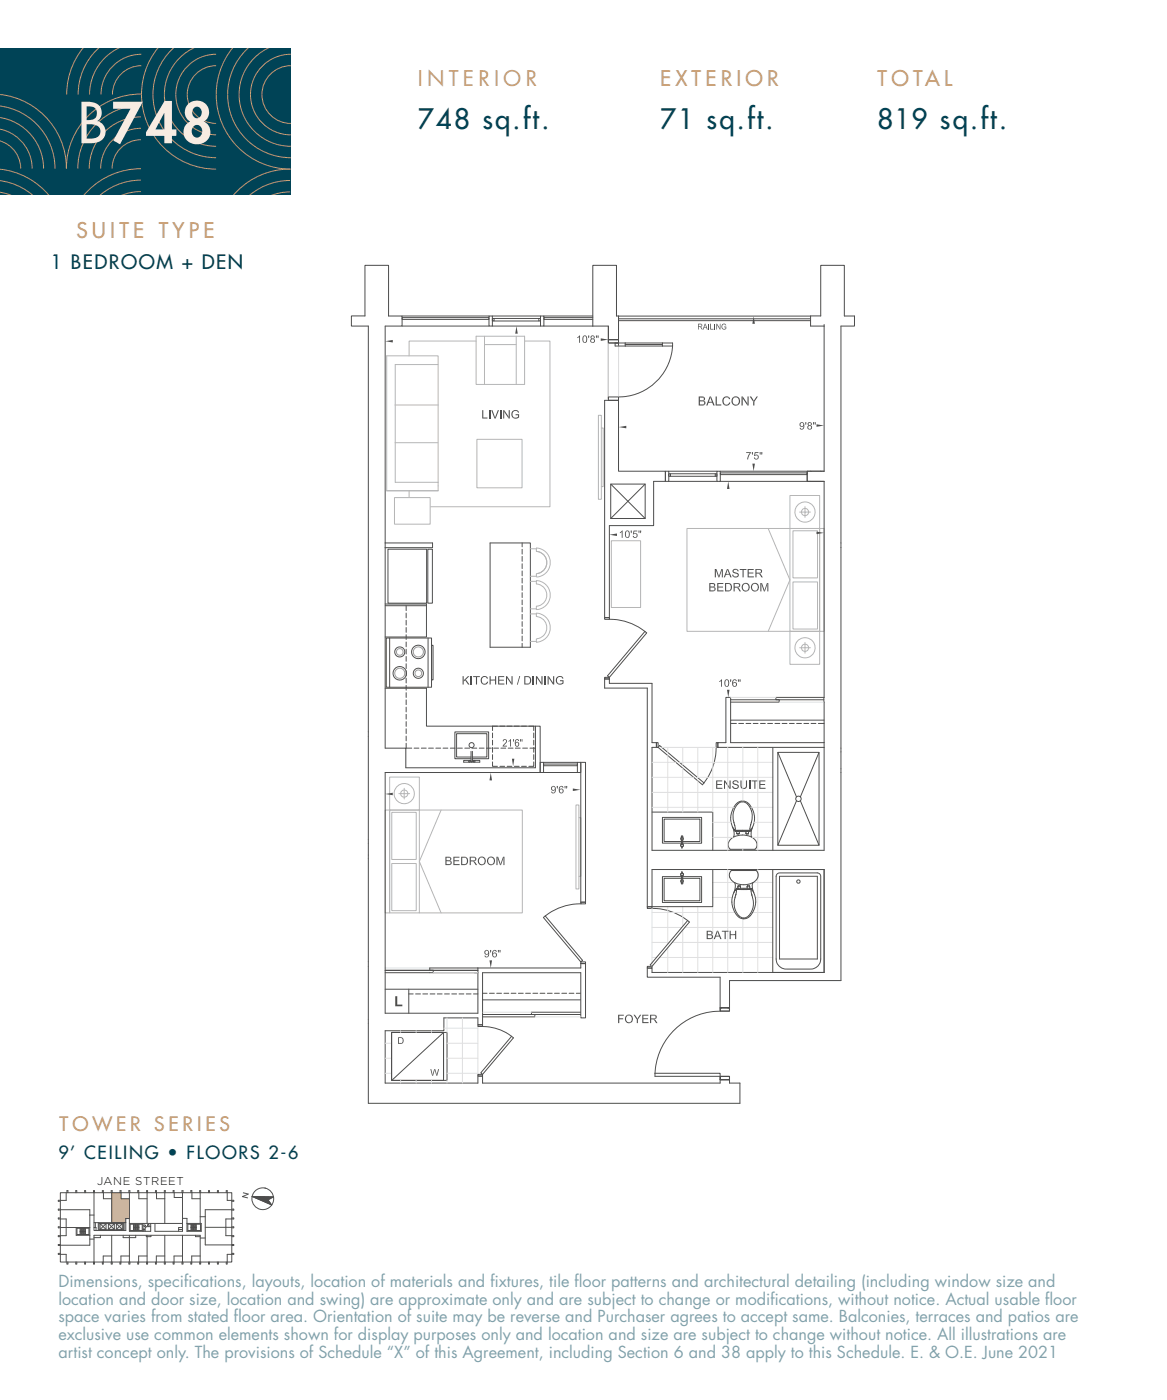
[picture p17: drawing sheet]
<svg xmlns="http://www.w3.org/2000/svg" width="254mm" height="305mm" viewBox="0 0 254 305" stroke-linecap="round" stroke-linejoin="round" font-family="sans-serif">
<defs><g id="words">
<text font-size="12" fill="#f7ece2" x="17" y="31.2">B748</text>
<g font-size="6" fill="#004356">
<text x="90.9" y="28.1">748 sq.ft.</text>
<text x="143.7" y="28.1">71 sq.ft.</text>
<text x="191" y="28.1">819 sq.ft.</text>
</g>
<g font-size="5.6">
<text x="52.1" y="110.8">SCHEDULE</text>
<text x="84.5" y="110.8">'A'</text>
</g>
<g font-size="4.6" fill="#c79a6e">
<text x="90.9" y="18.8">I N T E R I O R</text>
<text x="143.7" y="18.8">E X T E R I O R</text>
<text x="191" y="18.8">T O TA L</text>
<text x="16.6" y="51.8">S U I T E T Y P E</text>
</g>
<text font-size="4.2" fill="#004356" x="11.1" y="58.5">1 BEDROOM + DEN</text>
<text font-size="4.2" x="99" y="171.8">TOWER</text>
<text font-size="4.2" fill="#c79a6e" x="13" y="246.3">T O W E R S E R I E S</text>
<text font-size="3.9" fill="#004356" x="12.7" y="252.4">9’ CEILING • FLOORS 2-6</text>
<g font-size="3.5" fill="#004356">
<text x="12.7" y="280.2">Dimensions, specif</text>
<text x="40.1" y="280.2">ications, layouts, location of materials and f</text>
<text x="106.7" y="280.2">ixtures, tile f</text>
<text x="125" y="280.2">loor patterns and architectural detailing (including window size and</text>
<text x="12.7" y="284">location and door size, location and swing) are approximate only and are subject to change or modif</text>
<text x="12.7" y="287.9">space varies from stated f</text>
<text x="50.9" y="287.9">loor area. Orientation of suite may be reverse and Purchaser agrees to accept same. Balconies, terraces and patios are</text>
<text x="167.7" y="284">ications, without notice. Actual usable f</text>
<text x="227.5" y="284">loor</text>
<text x="12.7" y="291.8">exclusive use common elements shown for display purposes only and location and size are subject to change without notice. All illustrations are</text>
<text x="12.7" y="295.7">artist concept only. The provisions of Schedule “X” of this Agreement, including Section 6 and 38 apply to this Schedule. E. &amp; O.E. June 2021</text>
</g>
<text font-size="2.5" x="21.1" y="258.1">JANE STREET</text>
<g font-size="2.4">
<text x="88.8" y="199">LEVEL 08-09, 12, 14, 19-20, 23-24</text>
<text x="24.1" y="278.9">LEVEL 4 - 5</text>
<text x="100" y="278.9">LEVEL 17-18</text>
</g>
</g></defs>
<path d="M24.3 259.7h2v1.3h1.8v4.3h-.7v.9h-3.1z" fill="#c79a6e"/>
<path d="M0 10.6h63.3v31.9h-63.3z" fill="#004356"/>
<g fill="none" stroke="#c79a6e" stroke-width=".22">
<path d="M18 10.5a16 16 0 0 0-3.5 10.1M21.4 10.5a13.7 13.7 0 0 0-4.4 10.1M25.7 10.5a11.3 11.3 0 0 0-6.2 10.1M30.8 11.8a8.8 8.8 0 0 0-8.8 8.8M30.8 14.3a6.3 6.3 0 0 0-6.3 6.3M34.3 10.5a16.2 16.2 0 0 0-1.9 17.2 16.2 16.2 0 0 0 14.6 9.1M37.7 10.5a13.7 13.7 0 0 0-3.5 15.1 13.7 13.7 0 0 0 12.8 8.7M42 10.5a11.3 11.3 0 0 0-5.9 12.7 11.3 11.3 0 0 0 10.9 8.6M47 11.8a8.8 8.8 0 0 0-8.7 8.8 8.8 8.8 0 0 0 8.7 8.8M47 14.3a6.3 6.3 0 0 0-6.2 6.3 6.3 6.3 0 0 0 6.2 6.3M50.6 10.5a16.2 16.2 0 0 0-1.9 17.2 16.2 16.2 0 0 0 14.6 9.1M53.9 10.5a13.7 13.7 0 0 0-3.4 15.1 13.7 13.7 0 0 0 12.8 8.7"/>
<path d="M58.2 10.5a11.3 11.3 0 0 0-5.9 12.7 11.3 11.3 0 0 0 11 8.6M63.3 11.8a8.8 8.8 0 0 0-8.8 8.8 8.8 8.8 0 0 0 8.8 8.8M63.3 14.3a6.3 6.3 0 0 0-6.3 6.3 6.3 6.3 0 0 0 6.3 6.3M-.1 28.1a8.7 8.7 0 0 1 7.1 8.6M-.1 30.7a6.2 6.2 0 0 1 4.6 6M-.1 36.8a16.1 16.1 0 0 1 10.7 5.7M-.1 20.6a16.2 16.2 0 0 1 14.6 16.1M0 39.3a13.4 13.4 0 0 1 7.1 3.2M0 23.1a13.7 13.7 0 0 1 12 13.6M0 25.6a11.2 11.2 0 0 1 9.5 11.1M30.7 36.7a16.2 16.2 0 0 0-12.4 5.8M30.7 39.2a13.6 13.6 0 0 0-8.9 3.3"/>
<path d="M30.7 20.5a16.2 16.2 0 0 0-16.3 16.2M30.7 23a13.8 13.8 0 0 0-13.8 13.7M30.7 25.4a11.3 11.3 0 0 0-11.3 11.3M30.7 27.9a8.8 8.8 0 0 0-8.8 8.8M30.7 30.4a6.3 6.3 0 0 0-6.3 6.3M63.1 36.8a16.1 16.1 0 0 0-12.3 5.7M63.1 39.3a13.6 13.6 0 0 0-8.7 3.2M0 41.9l2.3 .6M30.7 41.7a10.7 10.7 0 0 0-4.1 .8M63.1 41.8a10.9 10.9 0 0 0-3.9 .7"/>
</g>
<g fill="none" stroke="#939598" stroke-width=".22">
<path d="M95.4 79.4v27.4h-11.2v-29.3h11.2v1.9h-9.4v25.6h9.4M103.6 74.3h-14.6v3.2M105.5 73.2v10.5h-1.9v-10.5h10.6v10.5h-8.7v-8.7h6.9M112.4 73.2v10.5M114.2 74.3h5.5v36h-26M86 88.2h9.4M86 96.4h9.3M103.8 95.6h9.8v10.6h-9.8zM130.2 90.4h.7v18.3h-.7zM130.9 93.2h.4v12.7h-.4M85.9 108.3h7.7v5.8h-7.7zM89 106.8v1.5"/>
<path d="M115.4 119.5h1.3M133.1 117.7h6.3v14.6h-6.3zM167.2 115.1l4.7 11.2-4.7 11.2M171.9 107.9h6.5v7.2h-6.5zM171.9 115.1h-22.4v22.4h22.4M171.9 115.1h6.5v22.4h-6.5zM172.6 115.6h5.3v10.2h-5.3zM175.2 110.3v1.2h-1.2M176.4 111.5h-1.2v1.1M178.4 115.1h1v22.4h-1zM115.4 132.6h1.3M115.4 139.6h1.3"/>
<path d="M115.4 133.7h1.3M115.4 126.6h1.3M115.4 125.5h1.3M116.7 125v.6M116.8 126.4a3.1 3.1 0 0 1 3 3.2 3.1 3.1 0 0 1-3.1 3v-.5a2.51 2.51 0 0 0 2.3-2.5 2.51 2.51 0 0 0-2.3-2.5zM116.8 139.1a2.47 2.47 0 0 0 2.2-2.5 2.47 2.47 0 0 0-2.3-2.4v-.6a3.1 3.1 0 0 1 3.1 3.1 3.1 3.1 0 0 1-3.1 3.1v-.7M116.8 124.9a2.47 2.47 0 0 0 2.2-2.5 2.47 2.47 0 0 0-2.3-2.4v-.6a3.1 3.1 0 0 1 3.1 3.1 3.1 3.1 0 0 1-3 3.1M171.9 137.5h6.5v7.1h-6.5zM172.6 126.7h5.3v10.3h-5.3zM175.2 139.9v2.3M174 141h2.4M83.8 176.4h1v22.4h-1z"/>
<path d="M84.8 169.2h6.5v7.2h-6.5zM84.8 176.4h6.5v22.4h-6.5zM85.3 176.9h5.3v10.2h-5.3zM86.8 172.8h1.2v1.1M88 171.6v1.2h1.2M91.3 176.4h22.4v22.4h-22.4M96 176.4l-4.7 11.2 4.7 11.2M125.4 175.3h.6v18.2h-.6zM126 178h.4v12.8h-.4M85.3 188h5.3v10.3h-5.3z"/>
<circle cx="175.2" cy="111.5" r="2.2"/>
<circle cx="175.2" cy="111.5" r=".78"/>
<circle cx="175.2" cy="141" r="2.2"/>
<circle cx="175.2" cy="141" r=".78"/>
<circle cx="88" cy="172.8" r=".79"/>
<circle cx="88" cy="172.8" r="2.2"/>
</g>
<g fill="none" stroke="#000" stroke-width=".22">
<path d="M87.5 71h18.9M87.5 69.2h18.9v.3h-18.9zM87.5 68.8h18.9M106.4 68.8h.8v2.2h-.8zM107.2 68.8h10.4M107.2 71h10.4M107.2 69.3h.3v.6h-.3zM107.5 69.3h9.8M107.5 69.9h9.8M117.3 69.3h.3v.6h-.3zM117.6 68.8h.8v2.2h-.8zM118.4 68.8h10.6"/>
<path d="M118.4 71h10.6M129 71v-13.2h5.2v11h.4v5.1h-2.2M129 69.2h-10.6v.3h10.6M129 71h3.4v2.9h2.2v-.7M132.4 73.9h2.2v.8h-2.2zM132.4 71v3.3M132.4 74.7v12.1M133.9 74.7h12.5v.6h-12.5zM134.6 69.4h41.8M134.6 68.8h41.8M134.6 69.8h41.8M134.6 74.7v12.1"/>
<path d="M136.1 74.7v.6M136.1 75h8.1M144.2 74.7v.6M146.4 75.3a11.8 11.8 0 0 1-11.8 11.1M179.4 70.6v32M179.4 71h-3v-2.2h2.2v-11h5.2v11h2.2v2.2h-3v142.5h-24.2v5.9h-2.1v-6.7h-15.8v-1.9h1v.9h37.5v-22.4M131.6 87.2h3v15.4h10.2v2.2h-2.5v9.6h-9.7v20.1h-1zM132.4 86.4h2.2v.8h-2.2zM83.8 118.2h10.3v1h-10.3M84.4 119.6h8.5v11.7h-8.5zM93.1 119.6h1v11.7h-1zM106.7 118.2h8.7v22.7h-8.7z"/>
<path d="M113.6 118.2v.9M113.6 119.6v1M132.9 105.4h7.5v7.5h-7.5zM132.9 105.4l7.5 7.5M140.4 105.4l-7.5 7.5M144.8 102.6h.8v2.2h-.8zM145.6 104.8h10.4M145.6 103.1h.3v.6h-.3zM145.6 102.6h10.4M145.9 103.7h9.8M145.9 103.1h9.8M155.7 103.1h.3v.6h-.3z"/>
<path d="M156 102.6h.8v2.2h-.8zM156.8 102.6h18.9M156.8 103h18.9v.3h-18.9zM156.8 104.8h22.6M179.4 104.8v80.3h-37.5v-22.4h1v-1h-1v-12.9h-9.3v-1h-1v2h9.3v47.6h1v-8.1h37.5M179.4 102.6h-3.7v2.2M179.4 102.6h-3.7v2.2h3.7M83.9 131.5h8.9v7.2h-9M83.9 131.9h8.9M84.1 138.9h9.8v10.7h-9.8zM84.8 138.9v10.7M88.4 131.9v1"/>
<path d="M88.4 133.5v1M88.4 135v1.1M88.4 136.6v1.1M88.4 138.2v1M88.4 139.8v1M93.2 138.9v10.7M113.6 121.2v1M113.6 122.7v1.1M113.6 124.3v1.1M113.6 125.9v1M113.6 127.5v1M113.6 129v1.1"/>
<path d="M113.6 130.6v1.1M113.6 132.2v1M113.6 133.8v1M113.6 135.3v1.1M113.6 136.9v1.1M113.6 138.5v1M131.6 134.5h1v.3h-1zM132.6 134.8a12.5 12.5 0 0 1 7.8 2.7M140.4 137.5l.4 .3-8.2 9.7-.4-.4zM83.8 149.8h9v8.3h23.7M88.4 141.3v1.1M88.4 142.9v1.1"/>
<path d="M88.4 144.5v1.1M88.4 146.1v1M88.4 147.7v1M88.4 149.2v1.1M88.4 150.8v1.1M88.4 152.4v1M88.4 154v1M88.4 155.5v1.1M88.4 157.1v1M88.4 158.7v1M93.9 140.5h.4v7.5h-.4zM107.2 159.6v1"/>
<path d="M108.3 158.1h-1.1v1M108.8 158.1h1.1M110.4 158.1h1M112 158.1h1M113.5 158.1h1.1M113.6 140.1v.8M115.1 158.1h1.1v1M116.2 159.6v1M131.6 147.5h1v.3h-1zM159 156.8h20.4M159 157.5h1.3M159 152.3h10.6v.6h-10.6"/>
<path d="M160.8 157.5h1M162.4 157.5h1M163.9 157.5h1.1M165.5 157.5h1.1M167.1 157.5h1M168.7 157.5h1M170.2 157.5h1.1M171.8 157.5h1.1M173.4 157.5h1M175 157.5h1M176.5 157.5h1.1M178.1 157.5h1.3"/>
<path d="M179.3 151.8h-10.4v.5h10.4M88.4 160.2v1.1M88.4 161.8v1.1h1.2M90.1 162.9h1.1M91.7 162.9h1.1M93.3 162.9h1M94.9 162.9h1M96.4 162.9h1.1M98 162.9h1.1M99.6 162.9h1M101.2 162.9h1M102 165.7l.3-.1v.2l-.2 .1z"/>
<path d="M102.5 164.8h-3.1v-5.1h6.6v5.1h-3.2M102.5 163.6v2.2l.2 .1 .1-2.3M102.5 165.2h-3.5v-5.9h7.4v5.9h-3.6M102.7 162.9h1.1M102.8 165.6h1.6v.3h-3.5v-.3h1.6M103 165.7l.4-.1v.2l-.3 .1zM104.3 162.9h1.1M105.9 162.9h1M107.2 165.9v.9h1.1M107.2 161.2v1M107.2 162.7v1.1M107.2 164.3v1"/>
<path d="M107.5 162.9h1M108.8 166.8h1.1M109 162.9h1.1M110.4 166.8h1M110.6 162.9h1.1M112 166.8h1M112.2 162.9h1M113.5 166.8h1.1M113.8 162.9h1M115.3 162.9h1.2M116.2 165.9v.9h-1.1M116.2 161.2v1"/>
<path d="M116.2 162.7v1.1M116.2 164.3v1M117.6 166h.7v2.2h-.7zM118.3 166.3h7.4v.4h-7.4zM118.3 166h7.4M118.3 168.2h7.4M125.7 166h.7v2.2h-.7zM126.4 166h1v30.4h-1zM141.9 176.8h13.2v8.3M142.9 161.7h.3v1h-.3zM143.6 162.3l9.6 8.2-.3 .4-9.7-8.2zM155.9 161.7h.3v1h-.3z"/>
<path d="M155.9 162.7a12.5 12.5 0 0 1-2.7 7.8M168.2 162.7v22.4M169.3 163.8l4.1 9.7M169.3 163.8h9v20.2h-9zM173.4 174.3l-4.1 9.7M174.2 174.3l4.1 9.7M178.3 163.8l-4.1 9.7M179.4 161.7h-20.4v-9.9h-1v9.9h-1.8v1h23.2M118.3 199.7l.4-.3 8.1 9.7-.4 .3zM126.4 196.4h1v.4h-1zM126.4 196.8a12.5 12.5 0 0 0-7.7 2.6M140.9 197.4h1v.4h-1z"/>
<path d="M141.9 197.8a12.6 12.6 0 0 1 7.8 2.6M148.3 183.8l-.2 .3 .3 .3M148.3 191.2h-3.8v4.9h7.8v-4.9h-3.7M148.3 190.9h-4.1v5.6h8.5v-5.6h-4.1M148.3 191.6a.3 .3 0 0 0-.2 .2 .3 .3 0 0 0 .2 .3M148.3 183.2h-3.8v-4.9h7.8v4.9h-3.7M148.3 183.6h-4.1v-5.6h8.5v5.6h-4.1M148.3 182.3a.3 .3 0 0 0-.2 .3 .3 .3 0 0 0 .2 .3M148.3 190.6v1.8h.3v-1.8M148.3 183.8v-1.8h.3v1.8M148.3 192.2h.3M148.3 182.2h.3"/>
<path d="M148.4 190.1l.1-.3v.3M148.4 190.1l-.3 .2 .2 .4M148.4 190.7v.7l.1-.7M148.4 183.8v-.8l.1 .8M148.5 184.3v.3l-.1-.3M148.5 190.1l.3 .2-.2 .4M148.6 191.6l.1 .2-.1 .3M148.6 182.3l.1 .3-.1 .3M148.6 183.8l.2 .3-.3 .3M155.1 189.3v8.1h-13.2M159.1 182.7a4.1 4.1 0 0 1 5.2 .1l.5 .9-.1 .7-.3 .5h-5.4l-.4-.4-.1-.7 .2-.6zM159.1 189.6l5.5-.1 .4 .7-.1 .8a2.99 2.99 0 0 1-3.1 1.6 2.75 2.75 0 0 1-3-1.7v-.7z"/>
<path d="M159.4 180.1l.4 1.3-.2 .9M159.7 180.6a4.3 4.3 0 0 1 1.2-6.1 2.35 2.35 0 0 1 3 2 4.4 4.4 0 0 1-.4 4.1M159.7 180.6h.1M159.8 180.6l.2 .4 .3-.1M159.8 180.6h.1M159.9 192.2l.2 .7-.4 1.4M160 193.9a4.3 4.3 0 0 0 1.2 6 1.78 1.78 0 0 0 1.8-.2l.1-.1a5 5 0 0 0 1.4-3.3l-.2-1.4-.5-1M160 193.9h.1M160 193.8h.1M160 193.8v.1M160.1 181h.2M160.1 181l.1-.2h2.9v.2"/>
<path d="M160.1 181h.1M160.1 181l-.1-1.1a4.5 4.5 0 0 1 .3-4.5 1.51 1.51 0 0 1 1.4-.8 1.51 1.51 0 0 1 1.3 .9 4.7 4.7 0 0 1 .3 4.5l-.2 1M160.3 180.9h2.6M160.3 180.9h.1M160.3 180.8l.1 .7M160.3 181h.1M160.3 181h.6v.4M160.4 181.5h.1M160.4 193.4v.1M160.4 193.5h.2M160.4 193.4h.1M160.5 193.5h.1"/>
<path d="M160.6 193.5v.1M160.6 193.4h.6M160.6 193.4v.2M160.6 193v.6M160.6 193.4h-.3l-.2 .4M160.6 192.9h.1M160.7 193.4h-.1M160.7 193.4h.1M160.7 192.9l-.1 .1M160.7 192.9h.1M160.8 181.5h-.4M160.8 181.5h.1"/>
<path d="M160.9 181.5h.1M160.9 181.5h-.1M160.9 181.4v.1M160.9 181h1.5v.4M161.1 192.9h-.4M161.1 192.9h.1M161.1 192.9l.1 .5h1.4M162.4 181.4v.1M162.4 181.5h.1M162.4 181.5h.5M162.6 192.9h.1M162.6 192.9v.5h.6"/>
<path d="M162.7 192.9h.1M162.7 192.9h-.1M162.7 192.9h.4M162.8 181h.1M162.9 181.5h.1M162.9 180.8v.2M162.9 181h-.5M162.9 180.9h.1M162.9 181h.1M162.9 181v-.1v.6M162.9 180.9l.1 .1M163.1 181h.1"/>
<path d="M163.1 192.9h.1M163.1 181h-.2M163.1 193l.1 .4M163.2 193.4v.1M163.2 193.5l.3-.1 .2 .4M163.2 193.4v.2M163.2 193.5l-2.6 .1M163.3 193.4h.1M163.4 193.5l.6 3.1-.1 1-.5 1.2a1.62 1.62 0 0 1-1.6 1.1 1.62 1.62 0 0 1-1.5-1.2 6.1 6.1 0 0 1 0-4.7l.1-.5M163.4 193.5v.2h-.8h-2.2v-.2M163.4 193.4v.1M163.4 193.4l-.2 .1"/>
<path d="M163.5 180.6l-.3 .4h-.3M163.5 180.6h.1M163.7 193.8h.1M163.8 193.8v.1M163.8 193.9h.1M163.8 180.1l-.3 1.2 .1 1M163.9 192.2l-.2 .9 .4 1.3M169.1 190.3l.6-.3h8.2l.6 .3 .1 .5v18a2.2 2.2 0 0 1-2.2 2.2h-5.3a2.2 2.2 0 0 1-2.2-2.2v-18zM169.7 190.8h8.2v18h-8.2zM179.4 189.3h-11.2v22.4M83.8 211.8h20.2M83.8 215.4h20.2"/>
<path d="M89 216.4h.9M89 215.4v5.2M90.5 216.4h1M92 216.4h1.1M93.6 216.4h1.1M95.2 216.4h1M96.8 216.4h1M98.3 216.4h1.1M99.9 216.4h1.1M101.5 216.4h1M103.1 216.4h.9M104 210.7v9.9h-20.2v-52.4h33.8v-10.1h-1.1v9.1h-28.2v-4.3h-4.5l.1-91.9h3.6v-2.2h-2.9v-11h-5.2v11h-2.9v2.2h3.7v169.2h80.8v-4.4h-2.2v-.7h-2.1v.7h-51.7v-1.5h-1v1.5h-20.2v-11.4h12.8v-2.8h7.4v1.5h1v-11.3h21.4v9.8h1v-11.8h-1v.9h-32.9v.6"/>
<path d="M104 211.3h-20.2h10.5v.5M105.1 216.2h.9M105.1 217.7h21.2M106.5 216.2h1.1M108.1 216.2h1.1M109.7 216.2h1M111.3 216.2h1M112.8 216.2h1.1M114.4 216.2h1.1M116 216.2h1M117.6 216.2h1M119.1 216.2h1.1"/>
<path d="M120.7 216.2h1M122.3 216.2h1M123.9 216.2h1M125.4 216.2h.9M126.4 209.4h1v.4h-1zM140.9 210.4h1v.4h-1zM149.7 200.4l.4 .3-8.2 9.7-.4-.3zM156.7 219.4h.4h-.3v.7h2v-.7h-.3h.3v.8h-2.1zM85.2 224.8h11.3v10.4h-11.3zM85.2 224.8h12.1v10.4h-12.1zM96.5 224.8l-11.2 10.4M96.5 225.9v8.8"/>
<path d="M104 223.1h1v.4h-1zM104 233.9h1v.4h-1zM105 223.5a10.5 10.5 0 0 1 6.3 2.1M105.1 220.9h11.3v.5h-11.3M111.3 225.6l.5 .4-6.8 7.9-.4-.3zM126.3 220.4h-10.6v.5h10.6M142.6 233.7h14.1v.6h-14.1zM156.7 234.3h2.1v.8h-.3l.3-.1v-.6h-2v.6l.3 .1h-.4zM156.7 220.2a14.2 14.2 0 0 0-14.1 13.5M13.1 259.7h37.4v15.1h-37.4zM14.4 259.7v1.6h-1.7v.2h.4M14.8 259.7v-.5h-.2v.5"/>
<path d="M16.7 259.7v-.5h-.2v.5M18.6 259.7v-.5h-.2v.5M20.5 259.7v8.2h6.9v-2.6h.8M20.6 259.7v-.5h-.2v.5M22.5 259.7v-.5h-.2v.5M22.5 259.7v1.3h1.8M24.3 259.7v6.5M24.4 259.7v-.5h-.2v.5M26.3 259.7v-.5h-.2v.5M26.4 259.7v1.3h1.8M28.2 259.7v8.4h4.6v-1.7M28.3 259.7v-.5h-.2v.5"/>
<path d="M30 259.7v-.5h.2v1.8h1.8M32 259.7v6.7M32.1 259.7v-.5h-.2v.5M33.8 259.7v-.5h.2l.1 1.8h1.8M35.9 259.7v6.7M36 259.7v-.5h-.2v.5M37.9 259.7v-.5h-.2v.5M37.9 259.7v1h1.8M39.7 259.7v8.4h-6v-1.7M39.8 259.7v-.5h-.2v.5M41.8 259.7v-.5h-.3v.5M41.8 259.7v1.3h1.8"/>
<path d="M43.6 259.7v6.7M43.7 259.7v-.5h-.2v.5M45.6 259.7v-.5h-.2v.5M47.5 259.7v-.5h-.2v.5M49.2 259.7v-.5h.3v2.1h1.4v.2h-.4M13.1 263.4h6.4v7.7h-6.4M13.1 267.2h6.4M13.1 265.2h-.4v.2h1.7v3.6h-1.7v.2h.4M13.1 263.2h-.4v.3h.4M13.1 267.1h-.4v.2h.4M13.1 271h-.4v.2h.4M13.1 272.9h-.4v.2h1.7v1.7"/>
<path d="M14.6 274.8v.4h.2v-.4M16.5 274.8v.4h.2v-.4M16.6 267.2v1.7h2.9M16.8 267.4h2.6v1.4h-2.6zM17.4 268.1h1.2M17.4 267.4v1.4M17.4 268.2h1.2M17.6 267.4v.7M17.6 268.2v.6M17.7 267.4v.7M17.7 268.2v.6M17.9 267.4v.7"/>
<path d="M17.9 268.2v.6M18 267.4v.7M18 268.2v.6M18.2 267.4v.7M18.2 268.2v.6M18.3 267.4v.7M18.3 268.2v.6M18.4 274.8v.4h.2v-.4M18.4 267.4v.7M18.4 268.2v.6M18.6 267.4v1.4M19.5 269.8h1"/>
<path d="M19.5 264.5h1M20.4 274.8v.4h.2v-.4M20.5 274.8v-5.9h23.1v5.9M20.5 266.2h6.9M20.5 267.2h.4v.7M20.8 266.2v1M21.4 266.2v1.7M21.6 266.4h5.2v1.3h-5.2zM21.8 266.4h1.3v1.3h-1.3zM21.8 266.4l1.3 1.3M21.9 268.9v.5h-1.4M23.1 266.4l-1.3 1.3"/>
<path d="M23.6 266.4l1.3 1.3M23.6 266.4h1.3v1.3h-1.3zM24.2 274.8v.4h.2v-.4M24.3 268.9v5.9M24.3 273.5h-1.8v1.7h-.2v-.4M24.9 266.4l-1.3 1.3M25.3 266.4h1.3v1.3h-1.3zM25.3 266.4l1.3 1.3M26.1 274.8v.4h.2v-.4M26.6 266.4l-1.3 1.3M26.8 268.9v.5h2.7v-.5M27 266.2v1.7"/>
<path d="M28.1 274.8v.4h.2v-.4M28.2 273.5h-1.9v1.3M28.2 268.9v5.9M28.2 266.4h11.5M28.3 266.5h2.7v1.4h-2.7zM29.1 267.3h1.1M29.1 267.2h1.1M29.1 266.5v1.4M29.2 266.5v.7M29.2 267.3v.6M29.3 266.5v.7M29.3 267.3v.6"/>
<path d="M29.5 266.5v.7M29.5 267.3v.6M29.6 266.5v.7M29.6 267.3v.6M29.8 266.5v.7M29.8 267.3v.6M29.9 266.5v.7M29.9 267.3v.6M30.1 266.5v.7M30.1 267.3v.6M30.2 266.5v1.4M31.1 266.4v1.7"/>
<path d="M31.8 268.9v.3h1v-.3M31.9 274.8v.4h.2v-.4M32 273.5h-1.8v1.7h-.2v-.4M32 268.9v5.9M32.8 267.1h-.9l-.3 .2v.8M35.8 274.8v.4h.2v-.4M35.9 273.5h-1.9v1.7h-.2v-.4M35.9 268.9v5.9M38.9 267.7h.8M39.6 274.8v.4h.2v-.4M39.7 273.5h-1.8v1.7h-.2v-.4M39.7 267.2h-.8v.9"/>
<path d="M39.7 268.9v5.9M39.7 265.3h1v2.8h3.1v-1.7h-3.1M40.9 266.5h2.7v1.4h-2.7zM41.6 267.3h1.1M41.6 267.2h1.1M41.6 266.5v1.4M41.7 266.5v.7M41.7 267.3v.6M41.9 266.5v.7M41.9 267.3v.6M42 266.5v.7M42 267.3v.6"/>
<path d="M42.1 266.5v.7M42.1 267.3v.6M42.3 266.5v.7M42.3 267.3v.6M42.4 266.5v.7M42.4 267.3v.6M42.6 268.9v.3h1M42.6 266.5v.7M42.6 267.3v.6M42.7 266.5v1.4M43.5 274.8v.4h.2v-.4M43.6 269.5h1.1"/>
<path d="M43.6 264.9h1.1M43.6 273.5h-1.9v1.7h-.2v-.4M44.7 267.2h5.8M45.6 274.8v.4h-.2v-.4M47.3 274.8v.4h.2v-.4M50.5 265.2h.4v.2h-1.7v3.6h1.7v.2h-.4M50.5 272.9h.4v.2h-1.4l-.1 2.1h-.2v-.4M50.5 271h.4v.2h-.4M50.5 267.1h.4v.2h-.4M50.5 263.2h.4v.3h-.4M50.5 263.4h-5.8v7.6h5.8M54.9 260.5l4.6 .1-1.1 .6 .8 1.1z"/>
<path d="M59.5 260.6l-4.6-.1 4.3 1.8"/>
<circle cx="87" cy="141.9" r="1.1"/>
<circle cx="87" cy="146.6" r="1.47"/>
<circle cx="91" cy="141.9" r="1.47"/>
<circle cx="91.1" cy="146.6" r="1.1"/>
<circle cx="102.6" cy="162.2" r=".55"/>
<circle cx="173.8" cy="173.9" r=".59"/>
<circle cx="148.4" cy="190.4" r=".28"/>
<circle cx="148.4" cy="184" r=".28"/>
<circle cx="173.8" cy="191.9" r=".37"/>
<circle cx="31.3" cy="267.7" r=".16"/>
<circle cx="31.5" cy="266.9" r=".19"/>
<circle cx="32.3" cy="266.8" r=".19"/>
<circle cx="57.2" cy="261" r="2.37"/>
</g>
<g fill="none" stroke="#d1d3d4" stroke-width=".22">
<path d="M132.4 74.7v11.7M134.6 75.3v11.1M159 151.8h9.9M169.6 152.9h9.7M141.9 166h5.2M141.9 172.5h26.3M141.9 169.2h9.1M141.9 175.8h17.8M144 162.7h11.9M145.3 162.7v1.1M145.3 164.5v12.3M147.9 166h20.3"/>
<path d="M148.6 162.7v3.9M148.6 167.2v9.6M151.8 169.2h16.4M151.9 162.7v6.6M151.9 170v6.8M155.1 162.7v14.1M155.1 179h4M158.4 162.7v22.4M161.7 162.7v11.7M163.6 175.8h4.6M164.1 179h4.1M164.9 162.7v22.4"/>
<path d="M141.9 198.7h18.1M141.9 197.8v12.6M145.3 197.4v8.1M148.6 197.4v4.3M151.9 197.4v14.3M155.1 197.4v14.3M155.1 182.3h4.5M155.1 195.4h4.3M155.1 192.1h4.7M158.4 189.3v22.4M161.7 184.9v.2M163.7 182.3h4.5"/>
<path d="M163.8 198.7h4.4M164 192.1h4.2M164.4 195.4h3.8M164.9 189.3v22.4M83.8 210.7h9.7M94.3 211.8h9.7M141.9 208.5h1M141.9 201.9h6.5M141.9 205.2h3.7M143.6 208.5h24.6M145.3 206.3v5.4M146.3 205.2h21.9"/>
<path d="M148.6 202.5v9.2M149.1 201.9h19.1M161.7 200v11.7M83.8 230.4h1.2M83.8 233.7h1.2M83.8 227.1h1.2M87.2 224.4v.4M87.2 235.2v.6M90.6 224.4v.4M90.6 235.2v.6M93.9 224.4v.4M93.9 235.2v.6"/>
<path d="M96.6 223.9h7.4M97.3 230.4h6.7M97.3 233.7h6.7M97.3 227.1h6.7M97.3 221.6v3.2M97.3 235.2v.6M100.6 221.6v14.2M104 223.5v10.8M105.1 220.4h10.6M116.4 221.4h9.9"/>
</g>
<g fill="#000">
<path d="M154.2 70.5h.1v1.2h-.1zM155.5 70.5h.1v1.2h-.1zM106.4 89.3h.3v1.8h-.3zM108.9 89.3h.2v1.8h-.2zM102.5 147.2h.2v1.8h-.2zM116 147.2h.2v1.8h-.2zM118.5 147.2h.3v1.8h-.3zM155.9 169.9h1.3v.2h-1.1v.6h1v.2h-1v.6h1.1v.2h-1.3zM157.6 169.9h.2v1.8h-.2zM157.8 169.9l1 1.5v.3l-1-1.4zM158.8 169.9h.2v1.8h-.2zM163.1 169.9h.2v1.8h-.2z"/>
<path d="M54.9 260.5l4.6 .1-1.1 .6 .8 1.1z"/>
</g>
<g fill="#000">
<path d="M83.8 74.3l1.7-.3v.6zM112.4 71l.3 1.6h-.6zM130.8 73.7l1.6 .2-1.6 .3zM156.1 70.5l.6 1v.2l-.6-.9zM164 68.8l.3 1.7h-.5zM109.8 89.3l.9 1.4v.4l-1-1.4zM134.7 93l1.6-.3v.6zM161.7 86.3l1 1.6v.4l-1-1.6zM177.7 92.4l1.7 .2-1.7 .3zM132.6 116.4l1.7-.3v.6zM158.5 104.8l.3 1.7h-.6zM163.8 100.9h.5l-.3 1.7z"/>
<path d="M177.7 115.7l1.7 .3-1.7 .3zM157.3 123.9v1.8h-.2v-1.5zM167.2 126.9v1.9h-.2v-1.6zM101.2 148.1l.2-.2 .8 1.1h-.3zM110.4 147.2l.9 1.4v.4l-.9-1.4zM116.9 147.2l.9 1.4v.4l-.9-1.4zM119.4 147.2l1 1.4v.4l-1-1.4zM158.2 150.2h.6l-.3 1.6zM83.8 172.9l1.7-.3v.5zM106.8 168.2l.3 1.7h-.6zM111.4 165.2h.6l-.3 1.6zM124.7 171.7l1.6 .2-1.6 .3z"/>
<path d="M109.8 186.5v1.8h-.2v-1.5zM106.5 209.1h.6l-.3 1.6z"/>
<path d="M125.7 73.4h.4l-.4 .2z" fill-rule="evenodd"/>
<path d="M125.8 73.3l.4-.3v1.6h-.1v-1.2z" fill-rule="evenodd"/>
<path d="M126.9 73.2h.4a.88 .88 0 0 0-.3 1l.3 .3h-.4a1.26 1.26 0 0 1 0-1.3z" fill-rule="evenodd"/>
<path d="M127 73.1h.6l.2 .6a.66 .66 0 0 1 0 .7 .66 .66 0 0 1-.7 .2l-.2-.1 .6-.1 .1-.7-.2-.5z" fill-rule="evenodd"/>
<path d="M128 73h.2v.6h-.1z" fill-rule="evenodd"/>
<path d="M128.6 73.1l.4-.1 .4 .2-.6 .1v.3l.5 .1-.1 .1h.2h-.5a.33 .33 0 0 0-.2 .4 .33 .33 0 0 0 .3 .3h-.4a.43 .43 0 0 1-.2-.4 .43 .43 0 0 1 .4-.3l-.3-.3z" fill-rule="evenodd"/>
<path d="M129 73.2h.4l-.1 .5h-.3l.2-.2z" fill-rule="evenodd"/>
<path d="M129 73.8h.4a.52 .52 0 0 1-.1 .8 .52 .52 0 0 1-.7-.1h.4a.33 .33 0 0 0 .3-.3 .33 .33 0 0 0-.3-.4z" fill-rule="evenodd"/>
<path d="M129.7 73h.2v.6z" fill-rule="evenodd"/>
<path d="M130.1 73h.2l-.1 .6h-.1z" fill-rule="evenodd"/>
<path d="M151.9 70.5l.9 .1h-.7v.4h.7l-.7 .2v.5h-.2z" fill-rule="evenodd"/>
<path d="M152.3 71.2h.3l.3 .5h-.1z" fill-rule="evenodd"/>
<path d="M152.5 70.6l.3 .1v.3h-.7h.6v-.3z" fill-rule="evenodd"/>
<path d="M153.4 70.5h.2l-.3 .7 .4 .2h-.4l-.2 .3h-.1z" fill-rule="evenodd"/>
<path d="M153.6 70.5l.4 1.2h-.1l-.2-.3-.4-.2h.4l-.2-.6z" fill-rule="evenodd"/>
<path d="M154.6 70.5h.1v1.1h.6v.1h-.7z" fill-rule="evenodd"/>
<path d="M155.9 70.5h.2v1.2h-.2z" fill-rule="evenodd"/>
<path d="M156.7 70.5h.1v1.2h-.1z" fill-rule="evenodd"/>
<path d="M157.2 70.6l.5-.1 .3 .1h-.4a.49 .49 0 0 0-.4 .7l.4 .3h-.4l-.1-.2-.1-.5z" fill-rule="evenodd"/>
<path d="M157.6 70.6h.4l.1 .2z" fill-rule="evenodd"/>
<path d="M157.6 71.1h.5v.5l-.4 .2-.5-.2 .7-.1v-.3h-.3z" fill-rule="evenodd"/>
<path d="M105 89.3h.2v1.6h.9v.2h-1.1z" fill-rule="evenodd"/>
<path d="M106.9 89.3h.3l.6 1.6-.2 .2z" fill-rule="evenodd"/>
<path d="M108.3 89.3h.3l-.7 1.8h-.3z" fill-rule="evenodd"/>
<path d="M109.5 89.3h.3l-.1 1.8h-.2z" fill-rule="evenodd"/>
<path d="M110.7 89.3h.3v1.8h-.3z" fill-rule="evenodd"/>
<path d="M111.6 89.4a.96 .96 0 0 1 1.2 .1h-.6a.74 .74 0 0 0-.7 .7 .74 .74 0 0 0 .7 .7l-.6 .1a1.01 1.01 0 0 1 0-1.6z" fill-rule="evenodd"/>
<path d="M112.2 89.5h.6l.2 .3-.3 .1-.2-.4z" fill-rule="evenodd"/>
<path d="M112.2 90.2h.8v.7l-.7 .3-.6-.2 1.1-.2v-.4h-.6z" fill-rule="evenodd"/>
<path d="M152.1 86.3h1l.3 .3h-1.1v.5l1 .1h-.1l.2 .2h-1.1v.6l1.1 .1-.1 .1-1.2 .1z" fill-rule="evenodd"/>
<path d="M152.7 86.6h.7l.1 .2-.2 .4-1-.1 .9-.1v-.3z" fill-rule="evenodd"/>
<path d="M152.8 87.4h.6l.1 .3-.1 .4-1.1-.1h.8l.2-.2-.2-.4z" fill-rule="evenodd"/>
<path d="M154.5 86.3h.2l-.4 1.2 .7 .2h-.8l-.2 .6h-.3z" fill-rule="evenodd"/>
<path d="M154.7 86.3l.9 2h-.3l-.3-.6-.7-.2h.6l-.3-1z" fill-rule="evenodd"/>
<path d="M155.8 86.3h.2v1.7h1v.3h-1.2z" fill-rule="evenodd"/>
<path d="M157.6 86.4l.7-.1 .4 .2h-.6a.81 .81 0 0 0-.6 .8 .81 .81 0 0 0 .6 .8h-.6a1.16 1.16 0 0 1 .1-1.7z" fill-rule="evenodd"/>
<path d="M157.5 88.1h.8l.4-.5 .3 .1a.87 .87 0 0 1-1.5 .4z" fill-rule="evenodd"/>
<path d="M158.1 86.5h.6l.2 .4h-.2l-.3-.3z" fill-rule="evenodd"/>
<path d="M159.5 86.6l.6-.1h-.1a.76 .76 0 0 0-.5 1.1l.4 .5h.9a1.01 1.01 0 0 1-1.4-.1 1.01 1.01 0 0 1 .1-1.4z" fill-rule="evenodd"/>
<path d="M159.6 86.5a1.01 1.01 0 0 1 1.4 .2 1.01 1.01 0 0 1-.2 1.4h-.7a.8 .8 0 0 0 .7-.8 .8 .8 0 0 0-.7-.8z" fill-rule="evenodd"/>
<path d="M161.4 86.3h.3v2h-.3z" fill-rule="evenodd"/>
<path d="M162.7 86.3h.2v2h-.2z" fill-rule="evenodd"/>
<path d="M162.4 98.4h1l-.6 1.6h-.2l.1-.5 .5-.9h-.8z" fill-rule="evenodd"/>
<path d="M163.2 86.3h.3l.6 .9-.2 .3z" fill-rule="evenodd"/>
<path d="M163.6 98.4h.3l-.1 .6h-.1z" fill-rule="evenodd"/>
<path d="M164.1 99.6h.2l.2 .3h.5a.52 .52 0 0 1-.6 .1 .52 .52 0 0 1-.3-.4z" fill-rule="evenodd"/>
<path d="M164.3 99.1l.3-.1 .4 .1z" fill-rule="evenodd"/>
<path d="M164.7 86.3h.3l-.8 1.2v.8h-.3v-.8z" fill-rule="evenodd"/>
<path d="M164.6 99.1h.4l.1 .3-.1 .5h-.4l.3-.1 .1-.3-.2-.3z" fill-rule="evenodd"/>
<path d="M164.3 98.4h.8v.2h-.7l-.1 .5h.7l-.9 .2z" fill-rule="evenodd"/>
<path d="M165.3 98.4h.3l-.1 .6z" fill-rule="evenodd"/>
<path d="M165.7 98.4h.2v.6h-.2z" fill-rule="evenodd"/>
<path d="M174.2 92l.3 .1-.3 .3 .1 .3 .2 .1h-.3l-.2-.2z" fill-rule="evenodd"/>
<path d="M174 93.1l.9 .3a.47 .47 0 0 1-.8-.1z" fill-rule="evenodd"/>
<path d="M174.2 92a.53 .53 0 0 1 .6 0 .53 .53 0 0 1 .3 .5l-.1 .7-.1 .2h-.4a.41 .41 0 0 0 .2-.7l.2-.3-.2-.3z" fill-rule="evenodd"/>
<path d="M174.2 92.8h.7l-.4 .2z" fill-rule="evenodd"/>
<path d="M175.3 91.9h.2l-.1 .6h-.1z" fill-rule="evenodd"/>
<path d="M175.9 92l.4-.1 .3 .2-.6 .1v.3l.6 .1h-.1l.1 .1h-.4a.33 .33 0 0 0-.3 .4 .33 .33 0 0 0 .3 .3h-.3a.43 .43 0 0 1-.2-.4 .43 .43 0 0 1 .3-.4l-.2-.3z" fill-rule="evenodd"/>
<path d="M176.2 92.1h.4v.5h-.4l.3-.3z" fill-rule="evenodd"/>
<path d="M176.2 92.7h.4a.52 .52 0 0 1 0 .7 .52 .52 0 0 1-.7 0h.3a.33 .33 0 0 0 .4-.3 .33 .33 0 0 0-.3-.4z" fill-rule="evenodd"/>
<path d="M177 91.9h.2l-.1 .6z" fill-rule="evenodd"/>
<path d="M177.3 91.9h.2v.6h-.1z" fill-rule="evenodd"/>
<path d="M134.9 115.9h.4l-.4 .2z" fill-rule="evenodd"/>
<path d="M135.1 115.8l.4-.3v1.6h-.2v-1.2z" fill-rule="evenodd"/>
<path d="M136.2 115.6h.3a.88 .88 0 0 0-.2 1.1l.3 .3h-.4a1.27 1.27 0 0 1 0-1.4z" fill-rule="evenodd"/>
<path d="M136.2 115.6h.6a1.05 1.05 0 0 1-.2 1.5l-.4-.1 .6-.2v-1z" fill-rule="evenodd"/>
<path d="M137.3 115.5h.2v.6h-.2z" fill-rule="evenodd"/>
<path d="M137.7 116.7h.2l.2 .3h.5a.52 .52 0 0 1-.5 .1 .52 .52 0 0 1-.4-.4z" fill-rule="evenodd"/>
<path d="M138 116.1l.3-.1 .3 .1z" fill-rule="evenodd"/>
<path d="M138.2 116.2h.4l.2 .3-.2 .5h-.4a.38 .38 0 0 0 .4-.4 .38 .38 0 0 0-.4-.4z" fill-rule="evenodd"/>
<path d="M137.9 115.5h.8v.2h-.6l-.1 .4 .6 .1-.8 .1z" fill-rule="evenodd"/>
<path d="M139 115.5h.2l-.1 .6z" fill-rule="evenodd"/>
<path d="M139.3 115.5h.3l-.1 .6h-.1z" fill-rule="evenodd"/>
<path d="M154.4 126.9h.8l.4 .2h-1v.6h.9l.2 .2h-1.1v.6l1 .1-1.2 .2z" fill-rule="evenodd"/>
<path d="M155 127.1l.6 .1-.1 .5h-.9l.8-.1v-.3z" fill-rule="evenodd"/>
<path d="M155 127.9h.7l.1 .3-.1 .4-1.1-.1h.8a.34 .34 0 0 0 .1-.5 .34 .34 0 0 0-.5-.1z" fill-rule="evenodd"/>
<path d="M155.6 123.9h.3l-.1 .2v1.6h-.2z" fill-rule="evenodd"/>
<path d="M155.9 123.9l.5 1.4v.4l-.6-1.6z" fill-rule="evenodd"/>
<path d="M157 123.9h.3l-.7 1.8h-.2z" fill-rule="evenodd"/>
<path d="M156.1 126.9h1.3v.2h-1v.6h1v.2h-1v.6h1.1v.3h-1.4z" fill-rule="evenodd"/>
<path d="M157.8 126.9h.9l.4 .2h-1.1v1.4l1 .1-1.2 .2z" fill-rule="evenodd"/>
<path d="M158.2 123.9h.3l-.4 1 .6 .3h-.7l-.2 .5h-.3z" fill-rule="evenodd"/>
<path d="M158.5 123.9l.7 1.8h-.2l-.3-.5-.6-.3h.6l-.3-.8z" fill-rule="evenodd"/>
<path d="M158.4 127.1l.7 .1a1.18 1.18 0 0 1 0 1.4l-1.1-.1h.7l.3-.4-.1-.8z" fill-rule="evenodd"/>
<path d="M159.4 125.1h.2l.1 .3 .4 .1h-.6z" fill-rule="evenodd"/>
<path d="M159.6 124l.6-.2 .4 .2-.9 .2 .1 .3 .7 .2a.54 .54 0 0 1 .3 .8 .54 .54 0 0 1-.7 .2l-.6-.2h.7a.36 .36 0 0 0 .4-.4 .36 .36 0 0 0-.6-.2l-.1-.1a.48 .48 0 0 1-.4-.6z" fill-rule="evenodd"/>
<path d="M159.7 126.9h1l.3 .2h-1.1v.6h1.1l-1.1 .2v.9h-.2z" fill-rule="evenodd"/>
<path d="M160.2 127.9l.6 .1 .5 .8h-.3l-.5-.7z" fill-rule="evenodd"/>
<path d="M160.1 124h.5l.2 .4z" fill-rule="evenodd"/>
<path d="M160.5 127.1h.5l.1 .2-.1 .4h-1.1l.9-.1a.31 .31 0 0 0 0-.3 .31 .31 0 0 0-.3-.2z" fill-rule="evenodd"/>
<path d="M161.7 127.1h.6a.74 .74 0 0 0-.6 .7 .74 .74 0 0 0 .6 .8h.6l-.6 .2a.96 .96 0 0 1-.8-.6 .96 .96 0 0 1 .2-1.1z" fill-rule="evenodd"/>
<path d="M161.8 127a.95 .95 0 0 1 1.3 .3 .95 .95 0 0 1-.2 1.3h-.6a.74 .74 0 0 0 .7-.8 .74 .74 0 0 0-.7-.7z" fill-rule="evenodd"/>
<path d="M161 123.9h1.5v.2h-.6v1.6h-.3v-1.6h-.6z" fill-rule="evenodd"/>
<path d="M163.7 127.1h.6a.74 .74 0 0 0-.6 .7 .74 .74 0 0 0 .6 .8h.6l-.5 .2a.96 .96 0 0 1-.9-.6 .96 .96 0 0 1 .2-1.1z" fill-rule="evenodd"/>
<path d="M162.7 123.9h1.3v.2h-1v.6h1v.2h-1v.6h1.1v.2h-1.4z" fill-rule="evenodd"/>
<path d="M163.8 127a.95 .95 0 0 1 1.3 .3 .95 .95 0 0 1-.2 1.3h-.6a.74 .74 0 0 0 .7-.8 .74 .74 0 0 0-.7-.7z" fill-rule="evenodd"/>
<path d="M164.4 123.9h1.1l.3 .1-1.1 .1v.6h1.1l-1.1 .2v.8h-.3z" fill-rule="evenodd"/>
<path d="M164.9 124.9h.6l.5 .8h-.3l-.4-.7z" fill-rule="evenodd"/>
<path d="M165.2 124.1l.6-.1 .1 .3-.1 .4h-1.1l.8-.1a.31 .31 0 0 0 .1-.4 .31 .31 0 0 0-.4-.1z" fill-rule="evenodd"/>
<path d="M165.5 126.9h.4l-.2 .3v1.6h-.2z" fill-rule="evenodd"/>
<path d="M165.9 126.9l.5 1.5-.1 .4-.6-1.6z" fill-rule="evenodd"/>
<path d="M166.9 126.9h.3l-.7 1.9h-.2z" fill-rule="evenodd"/>
<path d="M100.7 147.2h.2v1.8h-.2z" fill-rule="evenodd"/>
<path d="M100.9 148.1l.9-.9h.4l-1.3 1.2z" fill-rule="evenodd"/>
<path d="M103 147.2h1.4v.2h-.6v1.6h-.2v-1.6h-.6z" fill-rule="evenodd"/>
<path d="M104.9 147.3a.87 .87 0 0 1 1.1 .1h-.6a.75 .75 0 0 0-.5 .7 .75 .75 0 0 0 .6 .7l-.6 .1-.2-.3-.1-.8z" fill-rule="evenodd"/>
<path d="M104.9 148.9l.8-.1 .3-.4h.2a.82 .82 0 0 1-1.3 .5z" fill-rule="evenodd"/>
<path d="M105.5 147.4h.5l.2 .3-.2 .1-.1-.3z" fill-rule="evenodd"/>
<path d="M106.6 147.2h.2v.7l1 .3h-1v.8h-.2z" fill-rule="evenodd"/>
<path d="M106.8 147.9h1v-.7h.2v1.8h-.2v-.8z" fill-rule="evenodd"/>
<path d="M108.4 147.2h1.3v.2h-1v.6h1v.2h-1v.6h1.1v.2h-1.4z" fill-rule="evenodd"/>
<path d="M110.1 147.2h.3v1.8h-.3z" fill-rule="evenodd"/>
<path d="M111.3 147.2h.3v1.8h-.3z" fill-rule="evenodd"/>
<path d="M113 147.2h.2l-.5 1.9h-.2z" fill-rule="evenodd"/>
<path d="M114.1 147.2h.9l.4 .2h-1.1v1.4l1 .1-1.2 .1z" fill-rule="evenodd"/>
<path d="M114.7 147.4h.7a1.16 1.16 0 0 1 0 1.4h-1.1h.7l.3-.4-.1-.8z" fill-rule="evenodd"/>
<path d="M116.6 147.2h.3v1.8h-.3z" fill-rule="evenodd"/>
<path d="M117.8 147.2h.3v1.8h-.3z" fill-rule="evenodd"/>
<path d="M119.2 147.2h.2v1.8h-.2z" fill-rule="evenodd"/>
<path d="M120.4 147.2h.2v1.8h-.2z" fill-rule="evenodd"/>
<path d="M121.3 147.4a.96 .96 0 0 1 1.1 0h-.6a.74 .74 0 0 0-.6 .7 .74 .74 0 0 0 .7 .7l-.6 .1a1.01 1.01 0 0 1 0-1.5z" fill-rule="evenodd"/>
<path d="M121.9 147.4h.5l.2 .3-.2 .1-.2-.3z" fill-rule="evenodd"/>
<path d="M121.9 148.1h.8v.7l-.8 .3-.6-.2 1.1-.2v-.4h-.5z" fill-rule="evenodd"/>
<path d="M156.6 148.3h.4l-.4 .2z" fill-rule="evenodd"/>
<path d="M156.7 148.2l.4-.3v1.6h-.1v-1.2z" fill-rule="evenodd"/>
<path d="M157.8 148.1h.4a.88 .88 0 0 0-.3 1l.3 .3h-.4a1.27 1.27 0 0 1 0-1.3z" fill-rule="evenodd"/>
<path d="M157.9 148a.54 .54 0 0 1 .6 0 .54 .54 0 0 1 .2 .6 .59 .59 0 0 1-.1 .8 .59 .59 0 0 1-.8 0l.5-.1 .2-.5-.1-.6z" fill-rule="evenodd"/>
<path d="M158.9 147.9h.3l-.1 .6h-.1z" fill-rule="evenodd"/>
<path d="M159.5 148.1h.4l-.3 .3-.1 .3h.2l-.1 .5 .3 .2h.4a.54 .54 0 0 1-.6 .1 .54 .54 0 0 1-.3-.5z" fill-rule="evenodd"/>
<path d="M159.6 148.6l.4-.1 .3 .1-.8 .1z" fill-rule="evenodd"/>
<path d="M159.6 148l.2-.1a.46 .46 0 0 1 .6 .4z" fill-rule="evenodd"/>
<path d="M159.9 148.6h.4l.1 .4-.1 .4h-.4a.37 .37 0 0 0 .3-.4 .37 .37 0 0 0-.3-.4z" fill-rule="evenodd"/>
<path d="M160.6 147.9h.2v.6z" fill-rule="evenodd"/>
<path d="M161 147.9h.2l-.1 .6h-.1z" fill-rule="evenodd"/>
<path d="M109.5 161.1l.4-.2 .4 .2h-.5l-.2 .3h-.2z" fill-rule="evenodd"/>
<path d="M109.9 161.1h.4v.4l-.7 .8h.8v.2h-1l.5-.7a.36 .36 0 0 0 .3-.4 .36 .36 0 0 0-.3-.3z" fill-rule="evenodd"/>
<path d="M110.7 161.3h.3l-.3 .2z" fill-rule="evenodd"/>
<path d="M111.1 160.9h.1v1.6h-.2v-1.2h-.2z" fill-rule="evenodd"/>
<path d="M111.7 160.9h.2l-.1 .6z" fill-rule="evenodd"/>
<path d="M112.2 161.1h.4l-.3 .2-.1 .4h.2l-.1 .2 .1 .4 .5 .1-.3 .2-.3-.1-.2-.3z" fill-rule="evenodd"/>
<path d="M112.2 161.1l.5-.2 .3 .4z" fill-rule="evenodd"/>
<path d="M112.3 161.6h.6l-.7 .1z" fill-rule="evenodd"/>
<path d="M112.5 161.7h.4v.7h-.4l.3-.2v-.4z" fill-rule="evenodd"/>
<path d="M113.2 160.9h.2v.6z" fill-rule="evenodd"/>
<path d="M113.5 160.9h.2v.6z" fill-rule="evenodd"/>
<path d="M120.1 171.2l.4 .1-.4 .3 .1 .3 .3 .1h-.4l-.2-.2z" fill-rule="evenodd"/>
<path d="M120 172.3l.8 .3-.5 .1z" fill-rule="evenodd"/>
<path d="M120.1 171.2a.53 .53 0 0 1 .6 0 .53 .53 0 0 1 .3 .5l-.1 .7-.1 .2h-.3a.4 .4 0 0 0 .1-.7l.2-.3-.2-.3z" fill-rule="evenodd"/>
<path d="M120.1 172h.7l-.3 .2z" fill-rule="evenodd"/>
<path d="M121.2 171.1h.2v.6h-.2z" fill-rule="evenodd"/>
<path d="M121.8 171.3h.4l-.4 .3v.3h.2l-.1 .5 .2 .2h.4a.54 .54 0 0 1-.5 .1 .54 .54 0 0 1-.4-.5z" fill-rule="evenodd"/>
<path d="M121.9 171.8l.3-.1 .3 .1z" fill-rule="evenodd"/>
<path d="M121.8 171.2l.2-.1a.46 .46 0 0 1 .7 .4z" fill-rule="evenodd"/>
<path d="M122.2 171.9l.3-.1 .2 .4-.2 .4h-.3a.37 .37 0 0 0 .3-.4 .37 .37 0 0 0-.3-.3z" fill-rule="evenodd"/>
<path d="M122.9 171.1h.2l-.1 .6z" fill-rule="evenodd"/>
<path d="M123.2 171.1h.3l-.1 .6h-.1z" fill-rule="evenodd"/>
<path d="M159.4 171.2l.2-.1 .1 .3 .4 .2h-.6z" fill-rule="evenodd"/>
<path d="M159.6 170l.6-.1 .4 .1-.9 .3 .1 .2 .7 .3a.54 .54 0 0 1 .3 .7 .54 .54 0 0 1-.7 .3l-.6-.2h.7a.32 .32 0 0 0 .4-.4 .32 .32 0 0 0-.5-.3h-.2a.48 .48 0 0 1-.4-.7z" fill-rule="evenodd"/>
<path d="M160.1 170.1h.5l.2 .3z" fill-rule="evenodd"/>
<path d="M161.2 169.9h.2v1.3l.5 .4h-.6l-.1-.2z" fill-rule="evenodd"/>
<path d="M162.4 169.9h.2v1.1a.74 .74 0 0 1-.4 .7 .74 .74 0 0 1-.9-.1h.6a.46 .46 0 0 0 .5-.6z" fill-rule="evenodd"/>
<path d="M163.6 169.9h1.4v.2h-.6v1.6h-.2v-1.6h-.6z" fill-rule="evenodd"/>
<path d="M165.3 169.9h1.3v.2h-1.1v.6h1v.2h-1v.6h1.1v.2h-1.3z" fill-rule="evenodd"/>
<path d="M96.9 186.5h.9l.3 .2h-.9v.6h.9l.1 .2h-1v.6l1 .1-1.3 .1z" fill-rule="evenodd"/>
<path d="M97.6 186.7h.6l-.1 .6h-.9l.7-.1 .1-.3z" fill-rule="evenodd"/>
<path d="M97.6 187.5h.6l.1 .3-.1 .3h-1h.8a.34 .34 0 0 0 0-.5 .34 .34 0 0 0-.4-.1z" fill-rule="evenodd"/>
<path d="M98.7 186.5h1.3v.2h-1.1v.6h1v.2h-1v.6h1.1v.2h-1.3z" fill-rule="evenodd"/>
<path d="M100.4 186.5h.9l.3 .2h-1v1.4l1 .1-1.2 .1z" fill-rule="evenodd"/>
<path d="M101 186.7h.6a1.16 1.16 0 0 1 0 1.4h-1h.7l.3-.4-.1-.8z" fill-rule="evenodd"/>
<path d="M102.2 186.5h1.1l.3 .2h-1.1v.6h1.1l-1.1 .2v.8h-.3z" fill-rule="evenodd"/>
<path d="M102.7 187.5l.6 .1 .5 .7h-.3l-.4-.6z" fill-rule="evenodd"/>
<path d="M103.1 186.7h.5l.1 .2-.1 .4h-1.1l.8-.1a.31 .31 0 0 0 .1-.3 .31 .31 0 0 0-.3-.2z" fill-rule="evenodd"/>
<path d="M104.3 186.7h.6a.74 .74 0 0 0-.7 .7 .74 .74 0 0 0 .7 .8h.6l-.6 .2a.96 .96 0 0 1-.9-.6 .96 .96 0 0 1 .3-1.1z" fill-rule="evenodd"/>
<path d="M104.3 186.6a.95 .95 0 0 1 1.3 .3 .95 .95 0 0 1-.1 1.3h-.6a.74 .74 0 0 0 .7-.8 .74 .74 0 0 0-.7-.7z" fill-rule="evenodd"/>
<path d="M106.3 186.7h.6a.74 .74 0 0 0-.7 .7 .74 .74 0 0 0 .7 .8h.6l-.6 .2a.96 .96 0 0 1-.9-.6 .96 .96 0 0 1 .3-1.1z" fill-rule="evenodd"/>
<path d="M106.4 186.6a.95 .95 0 0 1 1.2 .3 .95 .95 0 0 1-.1 1.3h-.6a.74 .74 0 0 0 .7-.8 .74 .74 0 0 0-.7-.7z" fill-rule="evenodd"/>
<path d="M108 186.5h.4l-.1 .3v1.5h-.3z" fill-rule="evenodd"/>
<path d="M108.4 186.5l.5 1.5-.1 .3-.5-1.5z" fill-rule="evenodd"/>
<path d="M109.5 186.5h.3l-.8 1.8h-.2z" fill-rule="evenodd"/>
<path d="M86 216.9h.5v1.8h1.1v.4h-1.6z" fill-rule="evenodd"/>
<path d="M105.6 206.9l.3 .1-.3 .3 .1 .3 .2 .1h-.3l-.2-.2z" fill-rule="evenodd"/>
<path d="M105.5 208.1l.8 .2-.5 .1z" fill-rule="evenodd"/>
<path d="M105.6 206.9a.53 .53 0 0 1 .6 0 .53 .53 0 0 1 .3 .5l-.1 .7-.1 .2h-.4a.41 .41 0 0 0 .2-.7l.2-.3-.2-.3z" fill-rule="evenodd"/>
<path d="M105.6 207.7h.7l-.4 .2z" fill-rule="evenodd"/>
<path d="M106.7 206.8h.2v.6h-.2z" fill-rule="evenodd"/>
<path d="M107.3 207h.4l-.4 .3v.3h.2l-.1 .5 .6 .2a.54 .54 0 0 1-.6 .1 .54 .54 0 0 1-.3-.5z" fill-rule="evenodd"/>
<path d="M107.3 207.5l.3-.1 .4 .1z" fill-rule="evenodd"/>
<path d="M107.3 206.9l.2-.1a.46 .46 0 0 1 .6 .4z" fill-rule="evenodd"/>
<path d="M107.6 207.6l.4-.1 .2 .4-.2 .4h-.3a.37 .37 0 0 0 .3-.4 .37 .37 0 0 0-.4-.3z" fill-rule="evenodd"/>
<path d="M108.4 206.8h.2l-.1 .6z" fill-rule="evenodd"/>
<path d="M108.7 206.8h.3l-.1 .6h-.1z" fill-rule="evenodd"/>
<path d="M153.8 202.6h.8l.4 .2h-1v.6h1l.1 .2h-1.1v.6l1.1 .1-1.3 .2z" fill-rule="evenodd"/>
<path d="M154.4 202.8l.6 .1v.5h-1l.8-.1v-.3z" fill-rule="evenodd"/>
<path d="M154.5 203.6h.6l.1 .3-.1 .4-1.1-.1h.8a.34 .34 0 0 0 .1-.5 .34 .34 0 0 0-.4-.1z" fill-rule="evenodd"/>
<path d="M156 202.6h.3l-.4 1.1 .7 .2h-.8l-.2 .6h-.3z" fill-rule="evenodd"/>
<path d="M156.3 202.6l.8 1.9h-.3l-.2-.6-.7-.2h.6l-.3-.9z" fill-rule="evenodd"/>
<path d="M157.1 202.6h1.5v.2h-.6v1.7h-.3v-1.7h-.6z" fill-rule="evenodd"/>
<path d="M158.8 202.6h.2v.8l1 .2h-1v.9h-.2z" fill-rule="evenodd"/>
<path d="M159 203.4h1v-.8h.2v1.9h-.2v-.9z" fill-rule="evenodd"/>
<path d="M86.7 225.8l.9 .1-.8 .1v1.1l.8 .1-.9 .1z" fill-rule="evenodd"/>
<path d="M87.1 226h.5l.2 .2v.5l-.1 .4h-.9h.6l.2-.3v-.7z" fill-rule="evenodd"/>
<path d="M93.7 232.8h.2l.3 1.2-.1 .2z" fill-rule="evenodd"/>
<path d="M94.5 232.8h.2l-.4 1.4h-.2z" fill-rule="evenodd"/>
<path d="M94.7 232.8l.4 1.2-.1 .2-.4-1.3z" fill-rule="evenodd"/>
<path d="M95.4 232.8h.2l-.4 1.4h-.2z" fill-rule="evenodd"/>
<path d="M134.5 220.9h1.3v.2h-1v.6h.8v.2h-.8v.8h-.3z" fill-rule="evenodd"/>
<path d="M136.3 221.1h.6a.74 .74 0 0 0-.7 .7 .74 .74 0 0 0 .7 .8h.6l-.6 .2a.96 .96 0 0 1-.9-.6 .96 .96 0 0 1 .3-1.1z" fill-rule="evenodd"/>
<path d="M136.4 221a.95 .95 0 0 1 1.3 .3 .95 .95 0 0 1-.2 1.3h-.6a.74 .74 0 0 0 .7-.8 .74 .74 0 0 0-.7-.7z" fill-rule="evenodd"/>
<path d="M137.9 220.9h.3l.3 .6 .2 .3-.1 .2z" fill-rule="evenodd"/>
<path d="M139.3 220.9h.3l-.8 1.1v.7h-.2v-.7z" fill-rule="evenodd"/>
<path d="M139.8 220.9h1.3v.2h-1.1v.6h1v.2h-1v.6h1.2v.2h-1.4z" fill-rule="evenodd"/>
<path d="M141.5 220.9h1l.3 .2h-1.1v.6h1.1l-1.1 .2v.8h-.2z" fill-rule="evenodd"/>
<path d="M142 221.9l.6 .1 .5 .7h-.3l-.5-.6z" fill-rule="evenodd"/>
<path d="M142.3 221.1h.5l.1 .2-.1 .4h-1.1l.9-.1a.31 .31 0 0 0 .1-.3 .31 .31 0 0 0-.4-.2z" fill-rule="evenodd"/>
</g>
<g fill="none" stroke="#6d6f71" stroke-width=".22">
<circle cx="87" cy="141.9" r=".73"/>
<circle cx="87" cy="146.6" r="1.1"/>
<circle cx="91" cy="141.9" r="1.1"/>
<circle cx="91" cy="146.6" r=".73"/>
</g>
<path d="M52.4 259.3l2.2 .6-.3 1.3-2.2-.6z" fill="#fff"/>
<path d="M52.9 259.6l1.3 .3-.1 .2-1.1 .4 1 .2-.1 .2-1.3-.3 .1-.2 1.1-.4-.9-.2z" fill="#000"/>
<use href="#words"/>
</svg>
